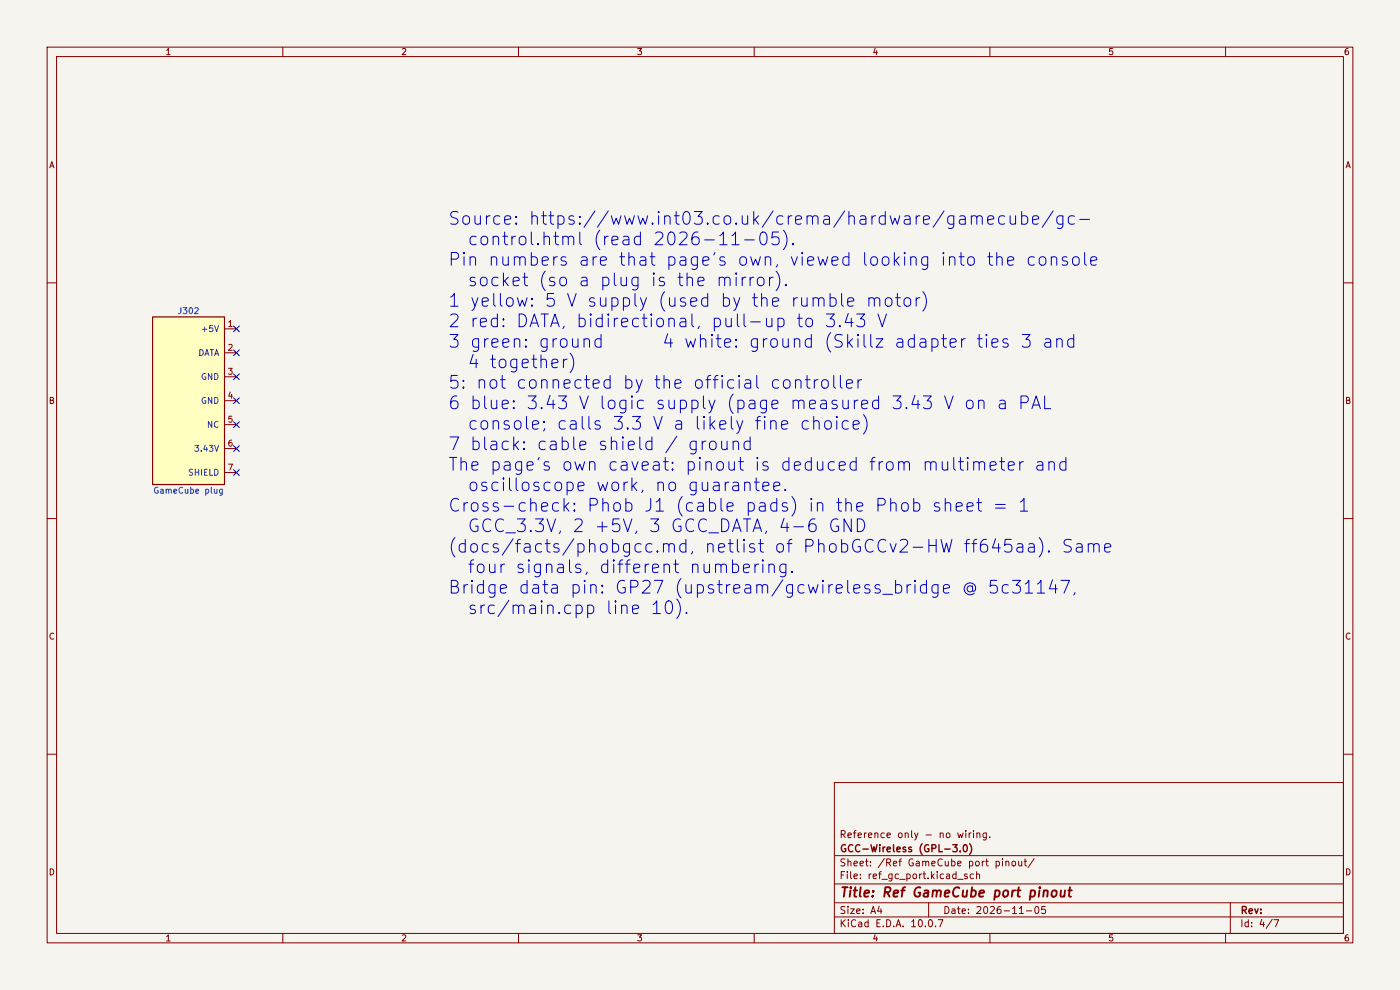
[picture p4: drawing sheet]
<svg xmlns="http://www.w3.org/2000/svg" width="297mm" height="210mm" viewBox="0 0 297 210" stroke-linecap="round" stroke-linejoin="round" font-family="sans-serif">
<defs><g id="words">
<g font-size="2.7" fill="#0000c2">
<text x="94.8" y="48.4">Source: https://www.int03.co.uk/crema/hardware/gamecube/gc-</text>
<text x="98.9" y="52.7">control.html (read 2026-11-05).</text>
<text x="94.8" y="57.1">Pin numbers are that page's own, viewed looking into the console</text>
<text x="94.8" y="65.8">1 yellow: 5 V supply (used by the rumble motor)</text>
<text x="98.9" y="61.4">socket (so a plug is the mirror).</text>
<text x="94.8" y="70.1">2 red: DATA, bidirectional, pull-up to 3.43 V</text>
<text x="94.8" y="74.5">3 green: ground</text>
<text x="140.2" y="74.5">4 white: ground (Skillz adapter ties 3 and</text>
<text x="94.8" y="83.2">5: not connected by the official controller</text>
<text x="98.9" y="78.8">4 together)</text>
<text x="94.8" y="87.5">6 blue: 3.43 V logic supply (page measured 3.43 V on a PAL</text>
<text x="98.9" y="91.9">console; calls 3.3 V a likely fine choice)</text>
<text x="94.8" y="96.2">7 black: cable shield / ground</text>
<text x="94.8" y="100.5">The page's own caveat: pinout is deduced from multimeter and</text>
<text x="98.9" y="104.9">oscilloscope work, no guarantee.</text>
<text x="94.8" y="109.2">Cross-check: Phob J1 (cable pads) in the Phob sheet = 1</text>
<text x="98.9" y="113.6">GCC_3.3V, 2 +5V, 3 GCC_DATA, 4-6 GND</text>
<text x="94.8" y="117.9">(docs/facts/phobgcc.md, netlist of PhobGCCv2-HW ff645aa). Same</text>
<text x="98.9" y="122.3">four signals, different numbering.</text>
<text x="94.8" y="126.6">Bridge data pin: GP27 (upstream/gcwireless_bridge @ 5c31147,</text>
<text x="98.9" y="131">src/main.cpp line 10).</text>
</g>
<text font-size="2" fill="#840000" x="178" y="190.8">Title: Ref GameCube port pinout</text>
<g font-size="1.5" fill="#840000">
<text x="178" y="178.1">Reference only - no wiring.</text>
<text x="178" y="184.1">Sheet: /Ref GameCube port pinout/</text>
<text x="178" y="181.1">GCC-Wireless (GPL-3.0)</text>
<text x="178" y="186.8">File: ref_gc_port.kicad_sch</text>
<text x="178" y="197">KiCad E.D.A. 10.0.7</text>
<text x="178" y="194.2">Size: A4</text>
<text x="200" y="194.2">Date: 2026-11-05</text>
<text x="263" y="197">Id: 4/7</text>
<text x="263" y="194.2">Rev:</text>
</g>
<g font-size="1.3" fill="#840000">
<text x="35" y="12">1</text>
<text x="85" y="12">2</text>
<text x="135" y="12">3</text>
<text x="185" y="12">4</text>
<text x="235" y="12">5</text>
<text x="285" y="12">6</text>
<text x="10.3" y="36">A</text>
<text x="285.3" y="36">A</text>
<text x="10.2" y="86">B</text>
<text x="285.2" y="86">B</text>
<text x="10.2" y="136">C</text>
<text x="285.2" y="136">C</text>
<text x="10.2" y="186">D</text>
<text x="285.2" y="186">D</text>
<text x="35" y="200">1</text>
<text x="85" y="200">2</text>
<text x="135" y="200">3</text>
<text x="185" y="200">4</text>
<text x="235" y="200">5</text>
<text x="285" y="200">6</text>
</g>
<g font-size="1.3" fill="#006464">
<text x="37.6" y="66.9">J302</text>
<text x="42.5" y="70.7">+5V</text>
<text x="42" y="75.8">DATA</text>
<text x="42.5" y="80.9">GND</text>
<text x="42.5" y="86">GND</text>
<text x="43.8" y="91">NC</text>
<text x="39.8" y="101.2">SHIELD</text>
<text x="41.1" y="96.1">3.43V</text>
<text x="32.4" y="105">GameCube plug</text>
</g>
<g font-size="1.3" fill="#a90000">
<text x="48.2" y="69.6">1</text>
<text x="48.2" y="74.7">2</text>
<text x="48.2" y="79.8">3</text>
<text x="48.2" y="84.9">4</text>
<text x="48.2" y="89.9">5</text>
<text x="48.2" y="95">6</text>
<text x="48.2" y="100.1">7</text>
</g>
</g></defs>
<path d="M0 0h297v210h-297z" fill="#f5f4ef" stroke="#f5f4ef" stroke-width=".21"/>
<g fill="none" stroke="#840000" stroke-width=".21">
<path d="M10 10h277v190h-277zM12 12h273v186h-273zM60 10v2M110 10v2M160 10v2M210 10v2M260 10v2M10 60h2M285 60h2M10 110h2M285 110h2M10 160h2"/>
<path d="M177 166h108v32h-108zM285 160h2M60 198v2M110 198v2M160 198v2M177 194.5h108M177 191.5h108M177 187.5h108M177 181.5h108M197 191.5v3M210 198v2M260 198v2"/>
<path d="M261 191.5v6.5"/>
</g>
<path d="M32.4 67.2h15.2v35.6h-15.2z" fill="#ffffc2"/>
<path d="M32.4 67.2h15.2v35.6h-15.2z" fill="none" stroke="#840000" stroke-width=".25"/>
<path d="M47.6 69.8h2.6M47.6 74.8h2.6M47.6 79.9h2.6M47.6 85h2.6M47.6 90.1h2.6M47.6 95.2h2.6M47.6 100.2h2.6" fill="none" stroke="#840000" stroke-width=".21"/>
<g fill="none" stroke="#000084" stroke-width=".21">
<path d="M49.6 69.2l1.2 1.2M49.6 74.2l1.2 1.2M49.6 79.3l1.2 1.2M50.8 69.2l-1.2 1.2M50.8 74.2l-1.2 1.2M50.8 79.3l-1.2 1.2M49.6 84.4l1.2 1.2M49.6 89.5l1.2 1.2M49.6 94.6l1.2 1.2M49.6 99.6l1.2 1.2M50.8 84.4l-1.2 1.2M50.8 89.5l-1.2 1.2"/>
<path d="M50.8 94.6l-1.2 1.2M50.8 99.6l-1.2 1.2"/>
</g>
<use href="#words"/>
</svg>
